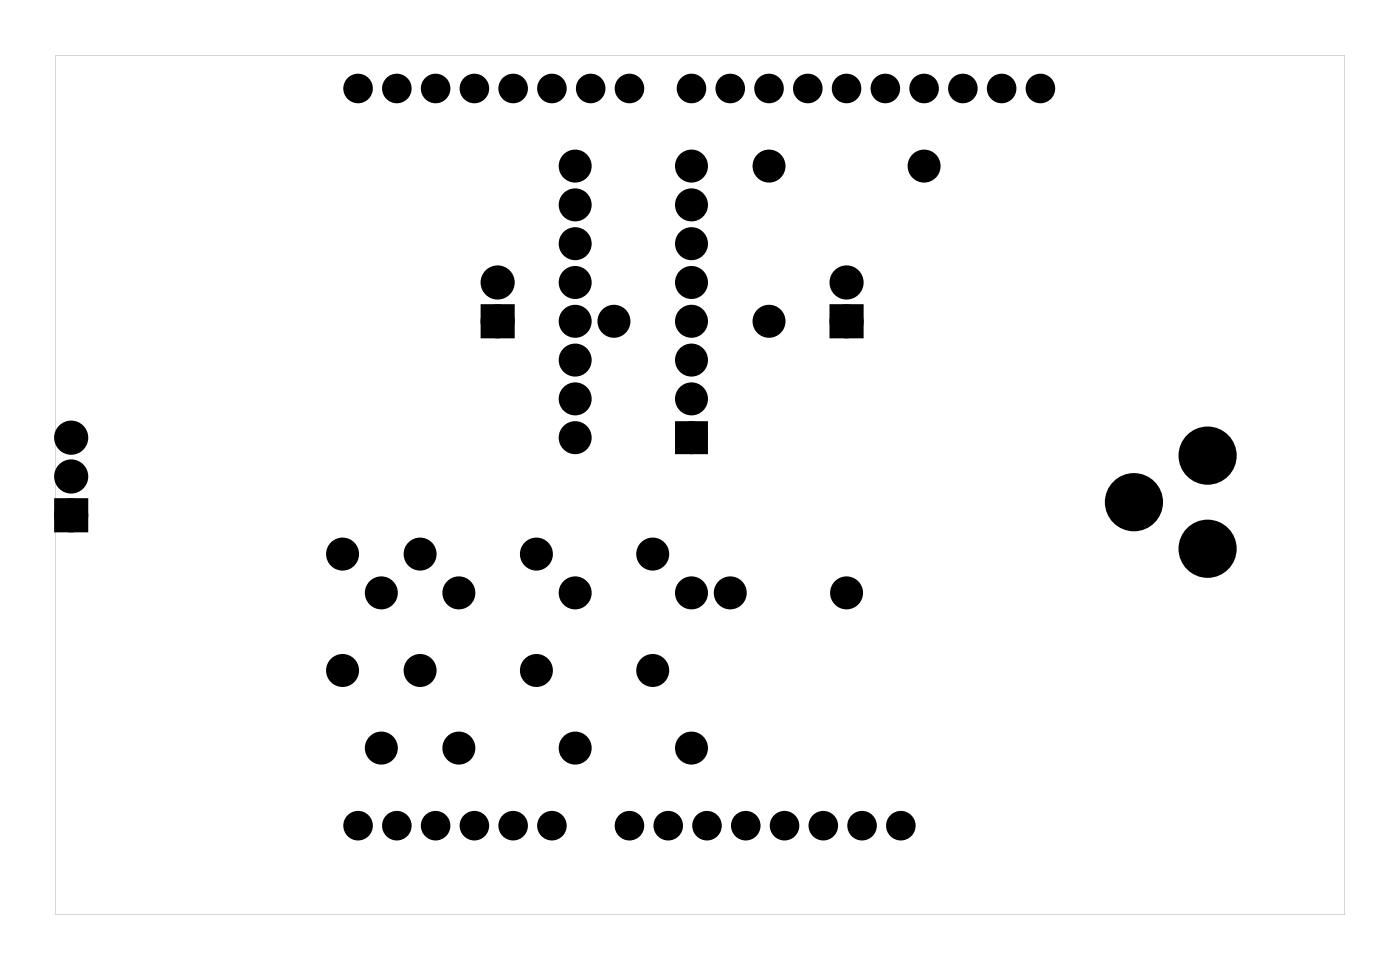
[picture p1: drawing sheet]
<svg xmlns="http://www.w3.org/2000/svg" width="92mm" height="63mm" viewBox="0 0 92 63" stroke-linecap="round" stroke-linejoin="round" font-family="sans-serif">
<g fill="#000">
<path d="M3.9 33h1.5v1.5h-1.5zM31.9 20.3h1.4v1.5h-1.4zM44.6 28h1.4v1.4h-1.4zM54.7 20.3h1.5v1.5h-1.5z"/>
<path d="M3.6 3.6h84.5v56.3h-84.5zM3.6 3.6v56.3h84.5v-56.3z"/>
</g>
<g fill="#000">
<circle cx="23.5" cy="5.8" r=".66"/>
<circle cx="26" cy="5.8" r=".66"/>
<circle cx="28.5" cy="5.8" r=".66"/>
<circle cx="31.1" cy="5.8" r=".66"/>
<circle cx="32.6" cy="18.5" r=".74"/>
<circle cx="33.6" cy="5.8" r=".66"/>
<circle cx="36.2" cy="5.8" r=".66"/>
<circle cx="37.7" cy="16" r=".7"/>
<circle cx="37.7" cy="13.4" r=".7"/>
<circle cx="37.7" cy="10.9" r=".7"/>
<circle cx="37.7" cy="18.5" r=".7"/>
<circle cx="38.7" cy="5.8" r=".66"/>
<circle cx="41.2" cy="5.8" r=".66"/>
<circle cx="45.3" cy="16" r=".7"/>
<circle cx="45.3" cy="10.9" r=".7"/>
<circle cx="45.3" cy="13.4" r=".7"/>
<circle cx="45.3" cy="18.5" r=".7"/>
<circle cx="45.3" cy="5.8" r=".66"/>
<circle cx="47.8" cy="5.8" r=".66"/>
<circle cx="50.4" cy="10.9" r=".7"/>
<circle cx="50.4" cy="5.8" r=".66"/>
<circle cx="52.9" cy="5.8" r=".66"/>
<circle cx="55.5" cy="5.8" r=".66"/>
<circle cx="55.5" cy="18.5" r=".74"/>
<circle cx="58" cy="5.8" r=".66"/>
<circle cx="60.5" cy="10.9" r=".7"/>
<circle cx="60.5" cy="5.8" r=".66"/>
<circle cx="63.1" cy="5.8" r=".66"/>
<circle cx="65.6" cy="5.8" r=".66"/>
<circle cx="68.2" cy="5.8" r=".66"/>
<circle cx="4.7" cy="31.2" r=".74"/>
<circle cx="4.7" cy="33.7" r=".74"/>
<circle cx="4.7" cy="28.7" r=".74"/>
<circle cx="22.4" cy="36.3" r=".7"/>
<circle cx="25" cy="38.8" r=".7"/>
<circle cx="27.5" cy="36.3" r=".7"/>
<circle cx="30.1" cy="38.8" r=".7"/>
<circle cx="32.6" cy="21" r=".74"/>
<circle cx="35.1" cy="36.3" r=".7"/>
<circle cx="37.7" cy="38.8" r=".7"/>
<circle cx="37.7" cy="21" r=".7"/>
<circle cx="37.7" cy="28.7" r=".7"/>
<circle cx="37.7" cy="26.1" r=".7"/>
<circle cx="37.7" cy="23.6" r=".7"/>
<circle cx="40.2" cy="21" r=".7"/>
<circle cx="42.8" cy="36.3" r=".7"/>
<circle cx="45.3" cy="38.8" r=".7"/>
<circle cx="45.3" cy="21" r=".7"/>
<circle cx="45.3" cy="28.7" r=".7"/>
<circle cx="45.3" cy="26.1" r=".7"/>
<circle cx="45.3" cy="23.6" r=".7"/>
<circle cx="47.8" cy="38.8" r=".7"/>
<circle cx="50.4" cy="21" r=".7"/>
<circle cx="55.5" cy="38.8" r=".7"/>
<circle cx="55.5" cy="21" r=".74"/>
<circle cx="74.3" cy="32.9" r="1.52"/>
<circle cx="79.1" cy="29.8" r="1.52"/>
<circle cx="79.1" cy="35.9" r="1.52"/>
<circle cx="22.4" cy="43.9" r=".7"/>
<circle cx="23.5" cy="54.1" r=".66"/>
<circle cx="25" cy="49" r=".7"/>
<circle cx="26" cy="54.1" r=".66"/>
<circle cx="27.5" cy="43.9" r=".7"/>
<circle cx="28.5" cy="54.1" r=".66"/>
<circle cx="30.1" cy="49" r=".7"/>
<circle cx="31.1" cy="54.1" r=".66"/>
<circle cx="33.6" cy="54.1" r=".66"/>
<circle cx="35.1" cy="43.9" r=".7"/>
<circle cx="36.2" cy="54.1" r=".66"/>
<circle cx="37.7" cy="49" r=".7"/>
<circle cx="41.2" cy="54.1" r=".66"/>
<circle cx="42.8" cy="43.9" r=".7"/>
<circle cx="43.8" cy="54.1" r=".66"/>
<circle cx="45.3" cy="49" r=".7"/>
<circle cx="46.3" cy="54.1" r=".66"/>
<circle cx="48.9" cy="54.1" r=".66"/>
<circle cx="51.4" cy="54.1" r=".66"/>
<circle cx="53.9" cy="54.1" r=".66"/>
<circle cx="56.5" cy="54.1" r=".66"/>
<circle cx="59" cy="54.1" r=".66"/>
</g>
<g fill="none" stroke="#000" stroke-width=".76" stroke-linecap="butt">
<path d="M3.9 33h1.5v1.5h-1.5zM31.9 20.3h1.4v1.5h-1.4zM44.6 28h1.4v1.4h-1.4zM54.7 20.3h1.5v1.5h-1.5z"/>
<circle cx="32.6" cy="18.5" r=".74"/>
<circle cx="37.7" cy="18.5" r=".7"/>
<circle cx="37.7" cy="10.9" r=".7"/>
<circle cx="37.7" cy="16" r=".7"/>
<circle cx="37.7" cy="13.4" r=".7"/>
<circle cx="45.3" cy="18.5" r=".7"/>
<circle cx="45.3" cy="16" r=".7"/>
<circle cx="45.3" cy="13.4" r=".7"/>
<circle cx="45.3" cy="10.9" r=".7"/>
<circle cx="50.4" cy="10.9" r=".7"/>
<circle cx="55.5" cy="18.5" r=".74"/>
<circle cx="60.5" cy="10.9" r=".7"/>
<circle cx="4.7" cy="28.7" r=".74"/>
<circle cx="4.7" cy="33.7" r=".74"/>
<circle cx="4.7" cy="31.2" r=".74"/>
<circle cx="22.4" cy="36.3" r=".7"/>
<circle cx="25" cy="38.8" r=".7"/>
<circle cx="27.5" cy="36.3" r=".7"/>
<circle cx="30.1" cy="38.8" r=".7"/>
<circle cx="32.6" cy="21" r=".74"/>
<circle cx="35.1" cy="36.3" r=".7"/>
<circle cx="37.7" cy="38.8" r=".7"/>
<circle cx="37.7" cy="28.7" r=".7"/>
<circle cx="37.7" cy="26.1" r=".7"/>
<circle cx="37.7" cy="21" r=".7"/>
<circle cx="37.7" cy="23.6" r=".7"/>
<circle cx="40.2" cy="21" r=".7"/>
<circle cx="42.8" cy="36.3" r=".7"/>
<circle cx="45.3" cy="38.8" r=".7"/>
<circle cx="45.3" cy="28.7" r=".7"/>
<circle cx="45.3" cy="26.1" r=".7"/>
<circle cx="45.3" cy="21" r=".7"/>
<circle cx="45.3" cy="23.6" r=".7"/>
<circle cx="47.8" cy="38.8" r=".7"/>
<circle cx="50.4" cy="21" r=".7"/>
<circle cx="55.5" cy="38.8" r=".7"/>
<circle cx="55.5" cy="21" r=".74"/>
<circle cx="74.3" cy="32.9" r="1.52"/>
<circle cx="79.1" cy="29.8" r="1.52"/>
<circle cx="79.1" cy="35.9" r="1.52"/>
<circle cx="22.4" cy="43.9" r=".7"/>
<circle cx="25" cy="49" r=".7"/>
<circle cx="27.5" cy="43.9" r=".7"/>
<circle cx="30.1" cy="49" r=".7"/>
<circle cx="35.1" cy="43.9" r=".7"/>
<circle cx="37.7" cy="49" r=".7"/>
<circle cx="42.8" cy="43.9" r=".7"/>
<circle cx="45.3" cy="49" r=".7"/>
</g>
<g fill="none" stroke="#000" stroke-width=".61" stroke-linecap="butt">
<circle cx="23.5" cy="5.8" r=".66"/>
<circle cx="26" cy="5.8" r=".66"/>
<circle cx="28.5" cy="5.8" r=".66"/>
<circle cx="31.1" cy="5.8" r=".66"/>
<circle cx="33.6" cy="5.8" r=".66"/>
<circle cx="36.2" cy="5.8" r=".66"/>
<circle cx="38.7" cy="5.8" r=".66"/>
<circle cx="41.2" cy="5.8" r=".66"/>
<circle cx="45.3" cy="5.8" r=".66"/>
<circle cx="47.8" cy="5.8" r=".66"/>
<circle cx="50.4" cy="5.8" r=".66"/>
<circle cx="52.9" cy="5.8" r=".66"/>
<circle cx="55.5" cy="5.8" r=".66"/>
<circle cx="58" cy="5.8" r=".66"/>
<circle cx="60.5" cy="5.8" r=".66"/>
<circle cx="63.1" cy="5.8" r=".66"/>
<circle cx="65.6" cy="5.8" r=".66"/>
<circle cx="68.2" cy="5.8" r=".66"/>
<circle cx="23.5" cy="54.1" r=".66"/>
<circle cx="26" cy="54.1" r=".66"/>
<circle cx="28.5" cy="54.1" r=".66"/>
<circle cx="31.1" cy="54.1" r=".66"/>
<circle cx="33.6" cy="54.1" r=".66"/>
<circle cx="36.2" cy="54.1" r=".66"/>
<circle cx="41.2" cy="54.1" r=".66"/>
<circle cx="43.8" cy="54.1" r=".66"/>
<circle cx="46.3" cy="54.1" r=".66"/>
<circle cx="48.9" cy="54.1" r=".66"/>
<circle cx="51.4" cy="54.1" r=".66"/>
<circle cx="53.9" cy="54.1" r=".66"/>
<circle cx="56.5" cy="54.1" r=".66"/>
<circle cx="59" cy="54.1" r=".66"/>
</g>
<g fill="none" stroke="#000" stroke-width=".25">
<circle cx="23.5" cy="5.8" r=".66"/>
<circle cx="26" cy="5.8" r=".66"/>
<circle cx="28.5" cy="5.8" r=".66"/>
<circle cx="31.1" cy="5.8" r=".66"/>
<circle cx="33.6" cy="5.8" r=".66"/>
<circle cx="36.2" cy="5.8" r=".66"/>
<circle cx="38.7" cy="5.8" r=".66"/>
<circle cx="41.2" cy="5.8" r=".66"/>
<circle cx="45.3" cy="5.8" r=".66"/>
<circle cx="47.8" cy="5.8" r=".66"/>
<circle cx="50.4" cy="5.8" r=".66"/>
<circle cx="52.9" cy="5.8" r=".66"/>
<circle cx="55.5" cy="5.8" r=".66"/>
<circle cx="58" cy="5.8" r=".66"/>
<circle cx="60.5" cy="5.8" r=".66"/>
<circle cx="63.1" cy="5.8" r=".66"/>
<circle cx="65.6" cy="5.8" r=".66"/>
<circle cx="68.2" cy="5.8" r=".66"/>
<circle cx="23.5" cy="54.1" r=".66"/>
<circle cx="26" cy="54.1" r=".66"/>
<circle cx="28.5" cy="54.1" r=".66"/>
<circle cx="31.1" cy="54.1" r=".66"/>
<circle cx="33.6" cy="54.1" r=".66"/>
<circle cx="36.2" cy="54.1" r=".66"/>
<circle cx="41.2" cy="54.1" r=".66"/>
<circle cx="43.8" cy="54.1" r=".66"/>
<circle cx="46.3" cy="54.1" r=".66"/>
<circle cx="48.9" cy="54.1" r=".66"/>
<circle cx="51.4" cy="54.1" r=".66"/>
<circle cx="53.9" cy="54.1" r=".66"/>
<circle cx="56.5" cy="54.1" r=".66"/>
<circle cx="59" cy="54.1" r=".66"/>
</g>
</svg>
